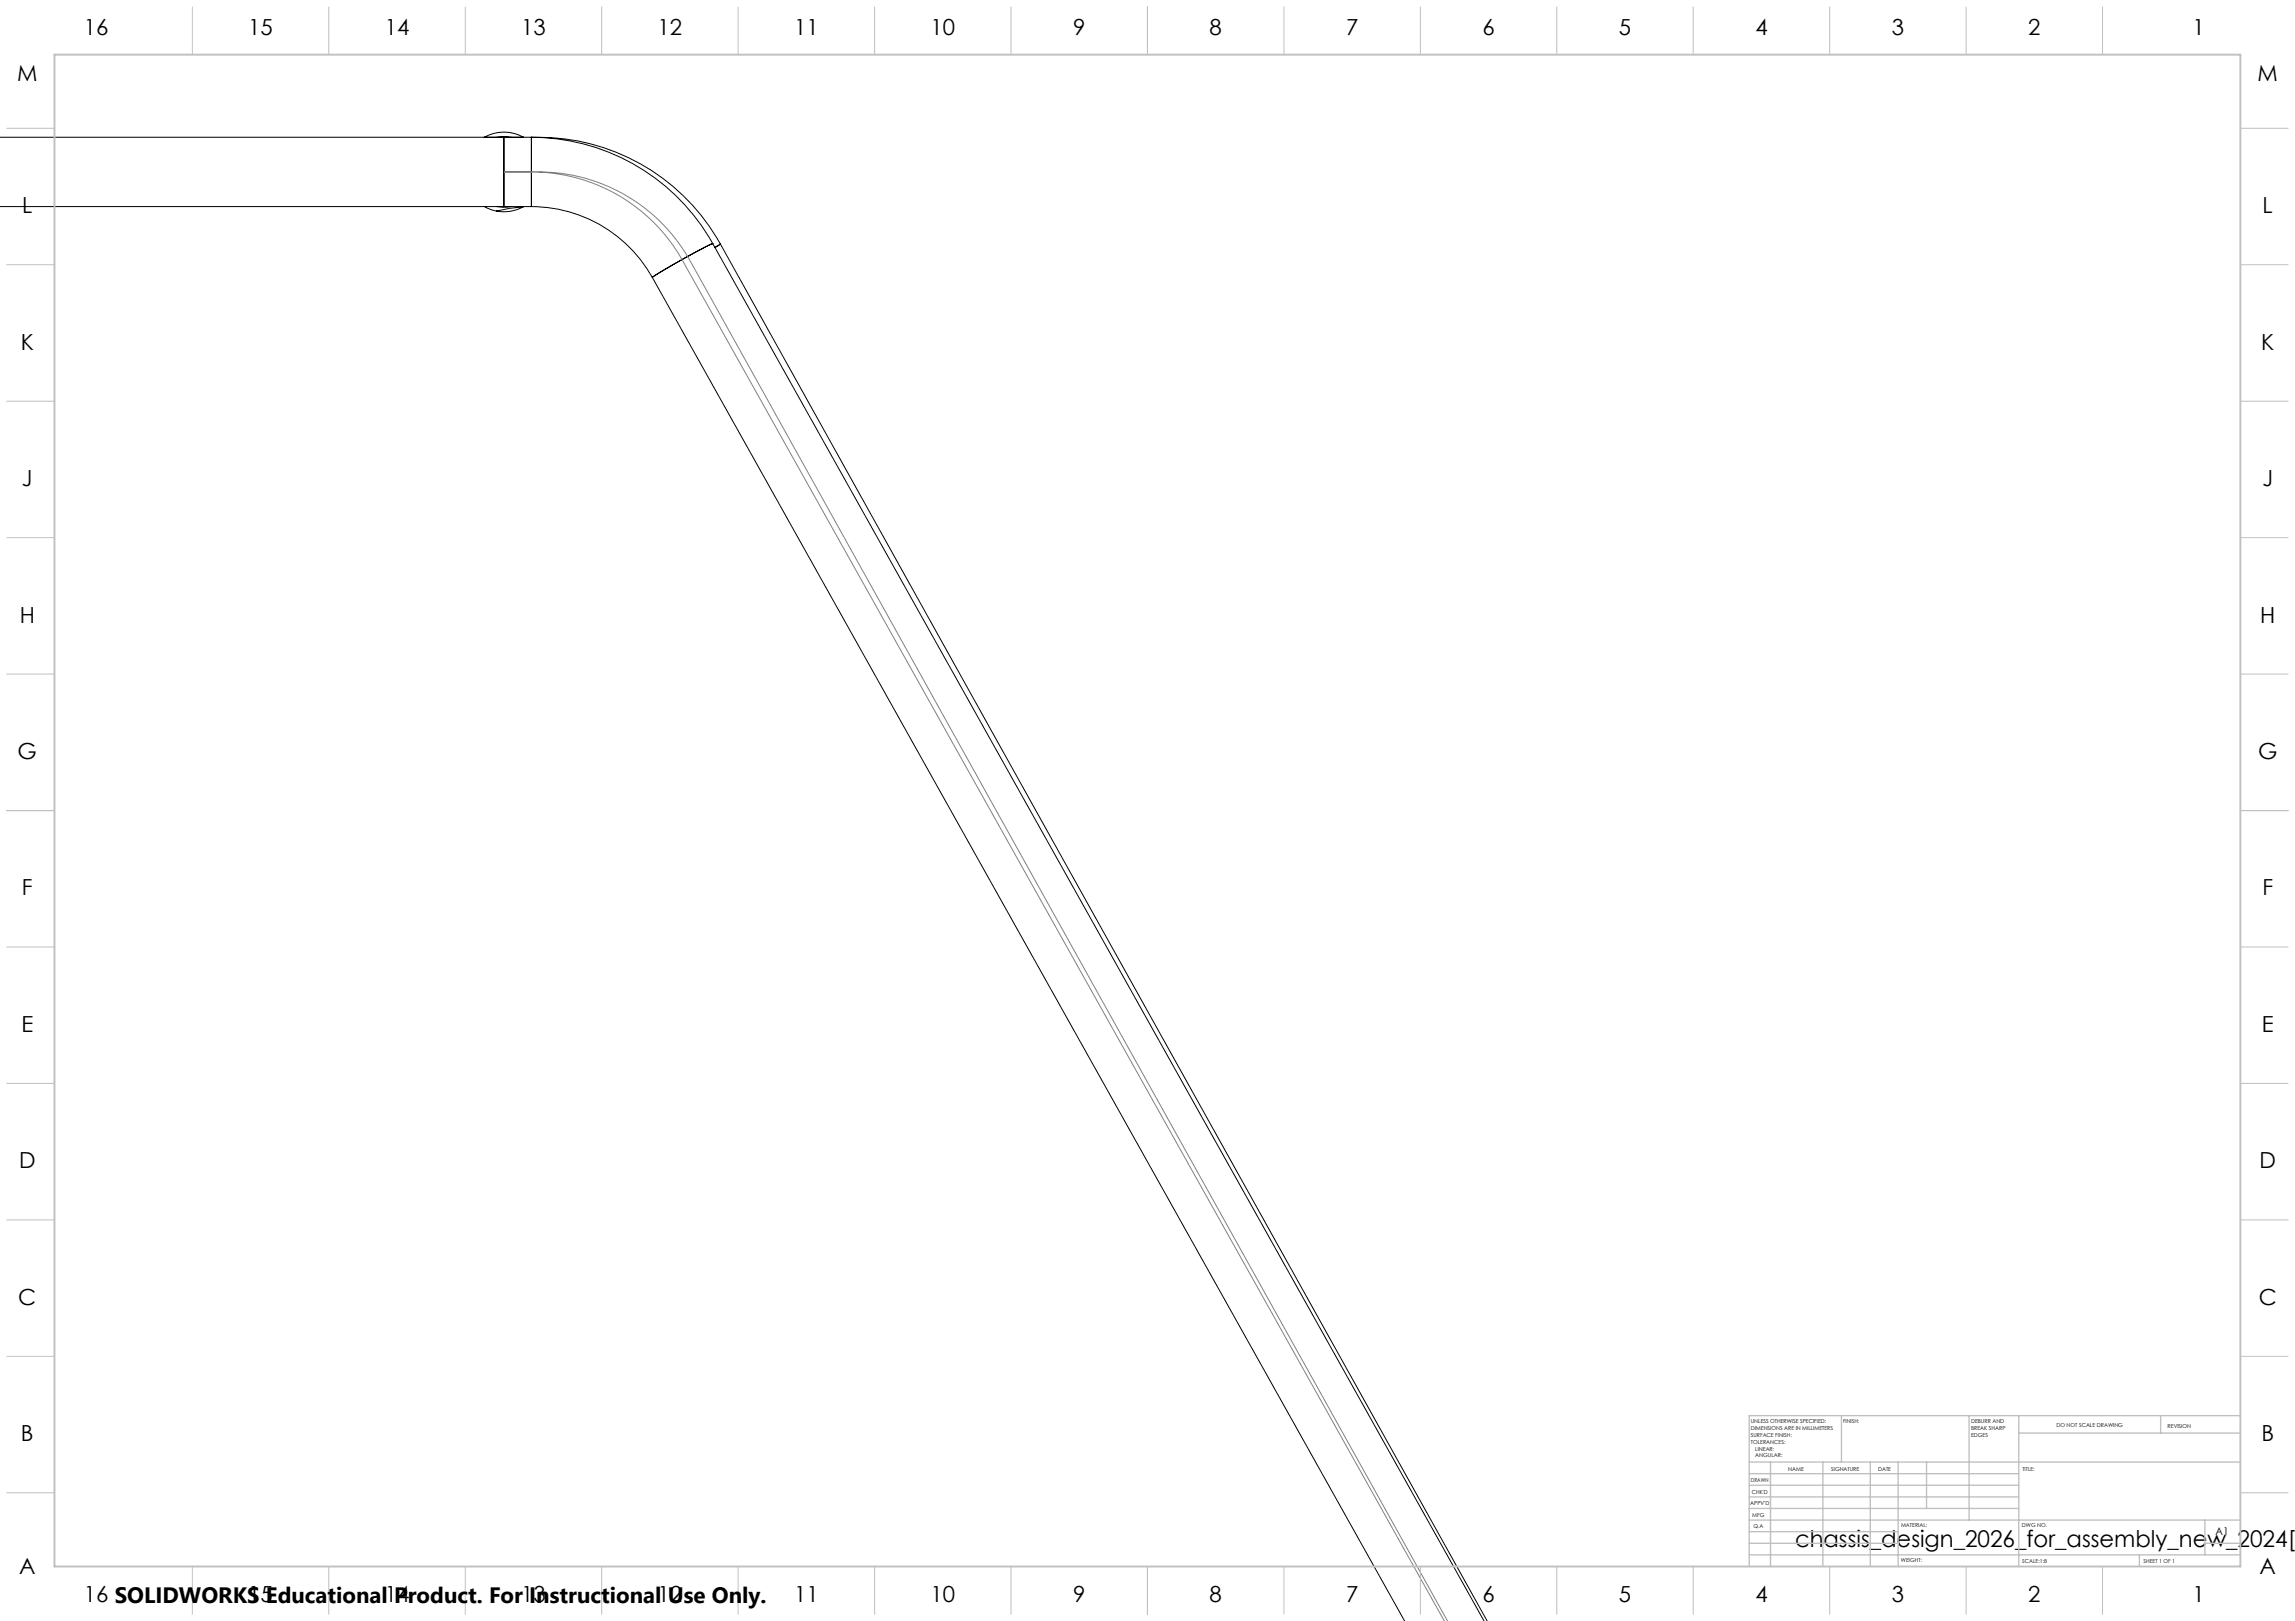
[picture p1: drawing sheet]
<svg xmlns="http://www.w3.org/2000/svg" width="841mm" height="594mm" viewBox="0 0 841 594" stroke-linecap="round" stroke-linejoin="round" font-family="sans-serif">
<defs><g id="words">
<text font-size="8.5" x="657.8" y="566.7">chassis_design_2026_for_assembly_new_2024[1</text>
<g font-size="8.1">
<text x="30.7" y="13">16</text>
<text x="91" y="13">15</text>
<text x="141" y="13">14</text>
<text x="191" y="13">13</text>
<text x="241" y="13">12</text>
<text x="291" y="13">11</text>
<text x="341" y="13">10</text>
<text x="393.2" y="13">9</text>
<text x="443.2" y="13">8</text>
<text x="493.2" y="13">7</text>
<text x="543.2" y="13">6</text>
<text x="593.2" y="13">5</text>
<text x="643.2" y="13">4</text>
<text x="693.2" y="13">3</text>
<text x="743.2" y="13">2</text>
<text x="803.5" y="13">1</text>
<text x="6.3" y="29.6">M</text>
<text x="827.3" y="29.6">M</text>
<text x="8.1" y="78.1">L</text>
<text x="829.1" y="78.1">L</text>
<text x="7.6" y="128.1">K</text>
<text x="828.6" y="128.1">K</text>
<text x="8" y="178.1">J</text>
<text x="829" y="178.1">J</text>
<text x="7.2" y="228.1">H</text>
<text x="828.2" y="228.1">H</text>
<text x="6.5" y="278.1">G</text>
<text x="827.5" y="278.1">G</text>
<text x="8" y="328.1">F</text>
<text x="829" y="328.1">F</text>
<text x="7.8" y="378.1">E</text>
<text x="828.8" y="378.1">E</text>
<text x="7" y="428.1">D</text>
<text x="828" y="428.1">D</text>
<text x="6.7" y="478.1">C</text>
<text x="827.7" y="478.1">C</text>
<text x="7.7" y="528.1">B</text>
<text x="828.7" y="528.1">B</text>
<text x="7" y="576.6">A</text>
<text x="828" y="576.6">A</text>
<text x="30.7" y="587">16 SOLIDWORKS Educational Product. For Instructional Use Only.</text>
<text x="91" y="587">15</text>
<text x="141" y="587">14</text>
<text x="191" y="587">13</text>
<text x="241" y="587">12</text>
<text x="291" y="587">11</text>
<text x="341" y="587">10</text>
<text x="393.2" y="587">9</text>
<text x="443.2" y="587">8</text>
<text x="493.2" y="587">7</text>
<text x="543.2" y="587">6</text>
<text x="593.2" y="587">5</text>
<text x="643.2" y="587">4</text>
<text x="693.2" y="587">3</text>
<text x="743.2" y="587">2</text>
<text x="803.5" y="587">1</text>
</g>
<text font-size="3.9" x="811.9" y="562.5">A1</text>
<g font-size="2">
<text x="641.6" y="521.6">UNLESS OTHERWISE SPECIFIED:</text>
<text x="675.4" y="521.6">FINISH:</text>
<text x="722.3" y="521.5">DEBURR AND</text>
<text x="641.6" y="524.1">DIMENSIONS ARE IN MILLIMETERS</text>
<text x="641.6" y="526.6">SURFACE FINISH:</text>
<text x="722.3" y="524">BREAK SHARP</text>
<text x="722.3" y="526.5">EDGES</text>
<text x="753.6" y="523">DO NOT SCALE DRAWING</text>
<text x="794.3" y="523.2">REVISION</text>
<text x="641.6" y="529.1">TOLERANCES:</text>
<text x="643.2" y="531.6">LINEAR:</text>
<text x="643.2" y="534.1">ANGULAR:</text>
<text x="655.3" y="539">NAME</text>
<text x="671" y="538.9">SIGNATURE</text>
<text x="688.2" y="538.9">DATE</text>
<text x="741.1" y="538.9">TITLE:</text>
<text x="641.6" y="543.1">DRAWN</text>
<text x="641.4" y="551.4">APPV'D</text>
<text x="641.9" y="547.3">CHK'D</text>
<text x="642.1" y="555.8">MFG</text>
<text x="642.5" y="560">Q.A</text>
<text x="696.6" y="559.5">MATERIAL:</text>
<text x="741" y="559.5">DWG NO.</text>
<text x="696.6" y="572.5">WEIGHT:</text>
<text x="741.1" y="572.6">SCALE:1:8</text>
<text x="785.5" y="572.6">SHEET 1 OF 1</text>
</g>
</g></defs>
<g fill="none" stroke="#000" stroke-width=".37">
<path d="M-.1 50.3h197.5a76.2 76.2 0 0 1 66.6 39.1M177.4 50.3a14.6 14.6 0 0 1 14.5 0M182.1 50.3l2.5-.2 2.6 .2M184.6 50.3v25.4zM194.7 50.3a76.1 76.1 0 0 1 66.5 39M194.7 50.3v25.4M0 75.7h194.7M177.5 75.7l2.5 1.1 1.9 .6M182.2 75.7l2.3 .2 2.6-.2M191.7 75.8l-4.9 .5-4.9 1.1M191.7 75.8a14.8 14.8 0 0 1-9.8 1.6M191.8 75.7l-.1 .1"/>
<path d="M194.7 75.7a50.7 50.7 0 0 1 44.3 26M261.2 89.3a200.5 200.5 0 0 0-22.2 12.4M261.2 89.3a198.9 198.9 0 0 0-22.2 12.4M261.2 89.3l282.7 504.8M262 90.7l2-1.3zM264 89.4l281 504.7M239 101.7l275.7 492.4"/>
</g>
<path d="M184.6 63h12.8a63.6 63.6 0 0 1 55.5 32.6l277.6 498.5M194.7 63a63.4 63.4 0 0 1 55.4 32.5l279.2 498.6" fill="none" stroke="#808080" stroke-width=".37"/>
<g fill="none" stroke="#c0c0c0" stroke-width=".37">
<path d="M70.5 2.5v17.5M120.5 2.5v17.5M170.5 2.5v17.5M220.5 2.5v17.5M270.5 2.5v17.5M320.5 2.5v17.5M370.5 2.5v17.5M420.5 2.5v17.5M470.5 2.5v17.5M520.5 2.5v17.5M570.5 2.5v17.5M620.5 2.5v17.5"/>
<path d="M670.5 2.5v17.5M720.5 2.5v17.5M770.5 2.5v17.5M20 20v554h565.8M2.5 47h17.5M821 47h17.5M2.5 97h17.5M821 97h17.5M2.5 147h17.5M821 147h17.5M2.5 197h17.5M821 197h17.5"/>
<path d="M2.5 247h17.5M821 247h17.5M2.5 297h17.5M821 297h17.5M2.5 347h17.5M821 347h17.5M2.5 397h17.5M821 397h17.5M2.5 447h17.5M821 447h17.5M2.5 497h17.5M821 497h17.5"/>
<path d="M2.5 547h17.5M821 547h17.5M70.5 574v17.5M120.5 574v17.5M170.5 574v17.5M220.5 574v17.5M270.5 574v17.5M320.5 574v17.5M370.5 574v17.5M420.5 574v17.5M470.5 574v17.5M520.5 574v17.5"/>
<path d="M570.5 574v17.5M620.5 574v17.5M670.5 574v17.5M720.5 574v17.5M770.5 574v17.5"/>
</g>
<g fill="none" stroke="#c0c0c0" stroke-width=".5">
<path d="M674.8 518.8v17M721.6 518.8v38.2M739.8 518.8v55.2M791.8 518.8v6.3M821 518.8h-180v55.2M641 535.8h180M648.8 535.8v38.2M668 535.8v38.2M685.4 535.8v38.2M695.6 535.8v38.2M706 535.8v17M739.8 525.1h81.2"/>
<path d="M641 552.8h98.8M641 548.5h98.8M641 544.3h98.8M641 540h98.8M641 557h180M808 557v12.8M641 569.8h180M641 565.5h54.6M641 561.3h54.6M784 569.8v4.2M808 565.5h13"/>
</g>
<path d="M20 20h801v554h-801z" fill="none" stroke="#c0c0c0" stroke-width=".7"/>
<use href="#words"/>
</svg>
